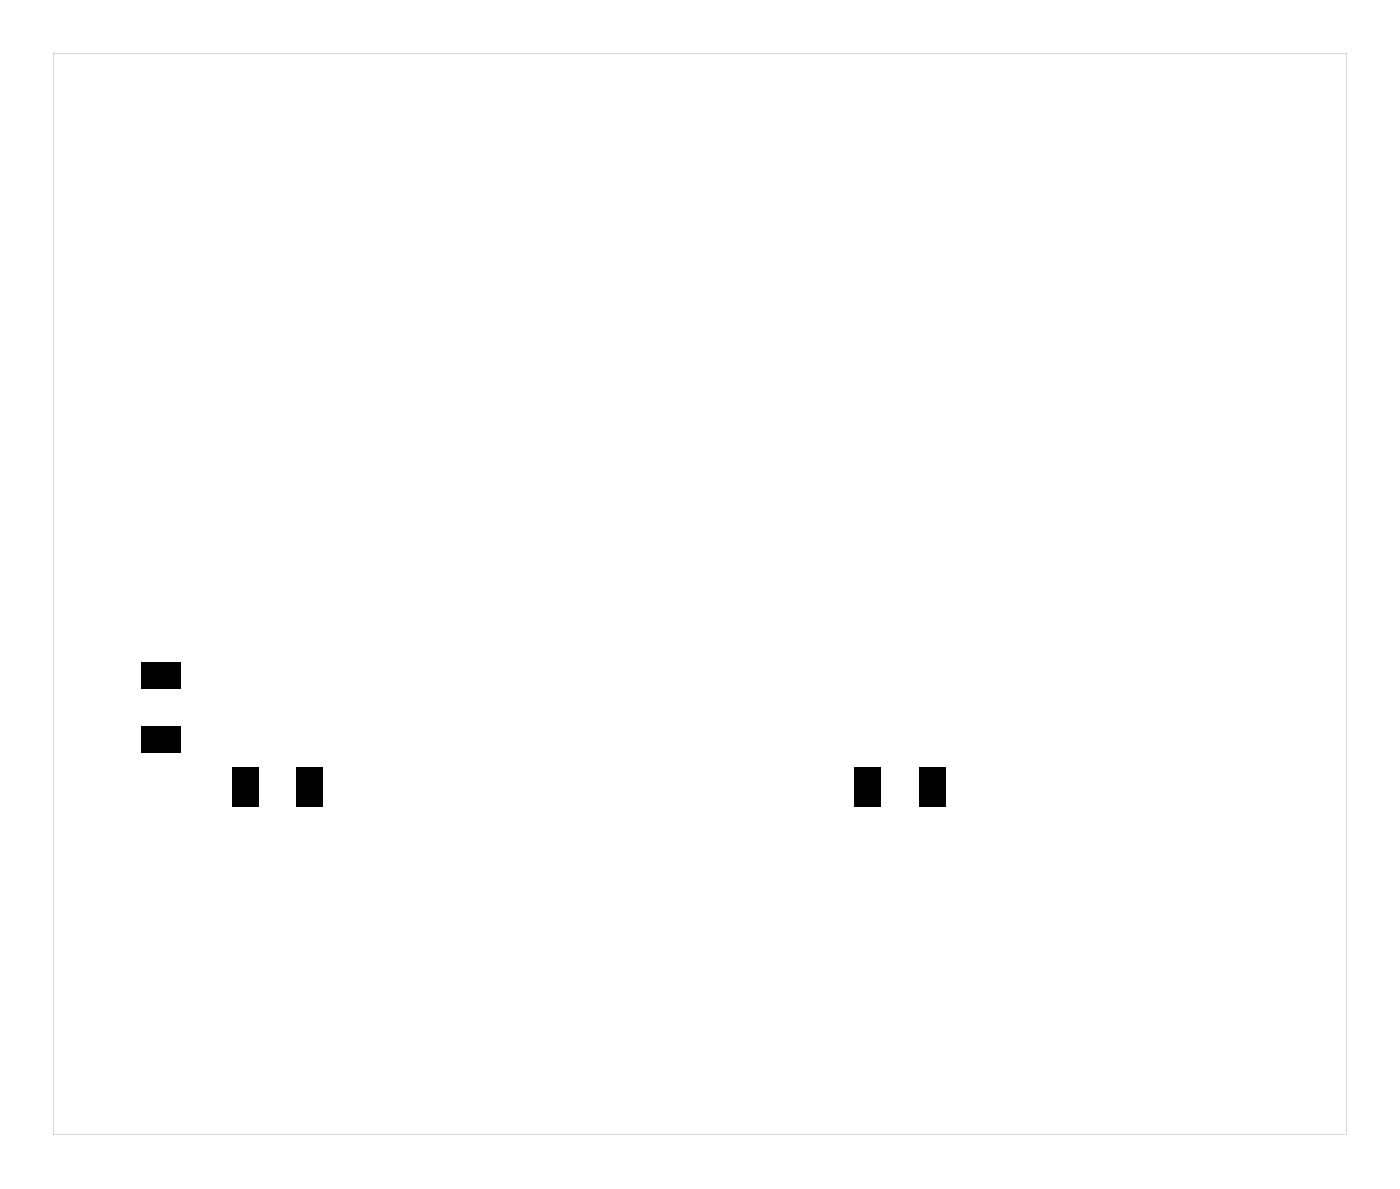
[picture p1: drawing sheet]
<svg xmlns="http://www.w3.org/2000/svg" width="96mm" height="81mm" viewBox="0 0 96 81" stroke-linecap="round" stroke-linejoin="round" font-family="sans-serif">
<g fill="#000">
<path d="M9.7 49.6h2.7v1.8h-2.7zM9.7 45.2h2.7v1.8h-2.7zM15.9 52.4h1.8v2.7h-1.8zM20.3 52.4h1.8v2.7h-1.8zM58.4 52.4h1.8v2.7h-1.8zM62.8 52.4h1.8v2.7h-1.8z"/>
<path d="M3.6 3.6v73.8h88.3v-73.8zM3.6 3.6h88.3v73.8h-88.3z"/>
</g>
</svg>
